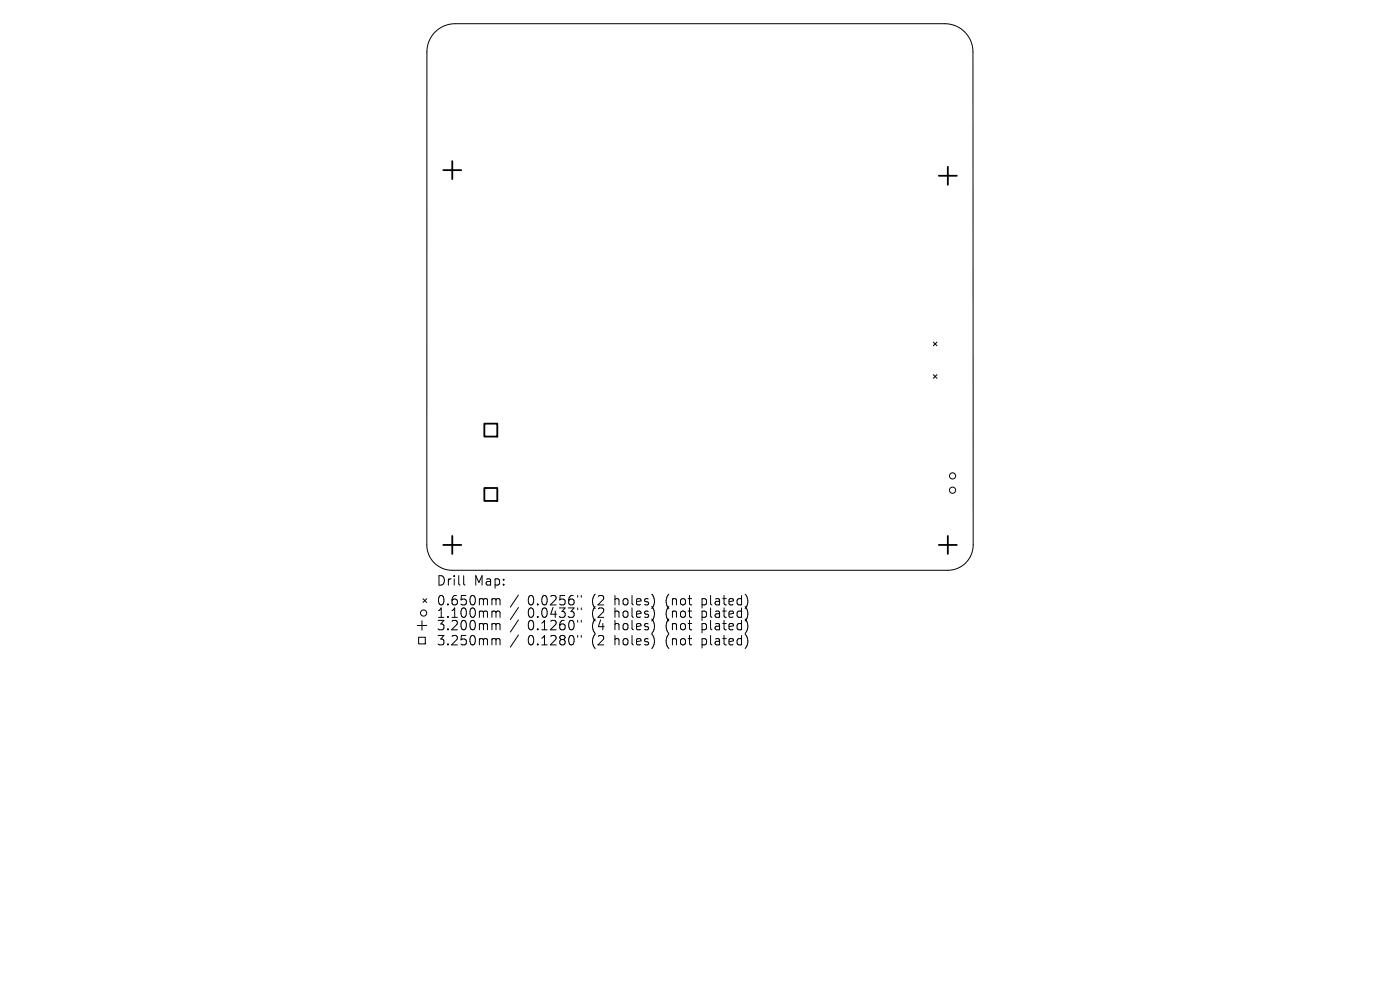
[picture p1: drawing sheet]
<svg xmlns="http://www.w3.org/2000/svg" width="297mm" height="210mm" viewBox="0 0 297 210" stroke-linecap="round" stroke-linejoin="round" font-family="sans-serif">
<defs><g id="words">
<g font-size="2.8">
<text x="92.5" y="124.5">Drill</text>
<text x="100.5" y="124.5">Map:</text>
<text x="92.5" y="128.7">0.650mm</text>
<text x="92.5" y="131.3">1.100mm</text>
<text x="112" y="128.7">0.0256&quot;</text>
<text x="112" y="131.3">0.0433&quot;</text>
<text x="125.7" y="128.7">(2</text>
<text x="125.7" y="131.3">(2</text>
<text x="130.7" y="128.7">holes)</text>
<text x="130.7" y="131.3">holes)</text>
<text x="141.7" y="128.7">(not</text>
<text x="141.7" y="131.3">(not</text>
<text x="149.5" y="128.7">plated)</text>
<text x="149.5" y="131.3">plated)</text>
<text x="92.5" y="134">3.200mm</text>
<text x="92.5" y="137.2">3.250mm</text>
<text x="112" y="134">0.1260&quot;</text>
<text x="112" y="137.2">0.1280&quot;</text>
<text x="125.7" y="134">(4</text>
<text x="125.7" y="137.2">(2</text>
<text x="130.7" y="134">holes)</text>
<text x="130.7" y="137.2">holes)</text>
<text x="141.7" y="134">(not</text>
<text x="141.7" y="137.2">(not</text>
<text x="149.5" y="134">plated)</text>
<text x="149.5" y="137.2">plated)</text>
</g>
</g></defs>
<g fill="none" stroke="#000" stroke-width=".21">
<path d="M92.3 6.8a6 6 0 0 1 4.2-1.8h103.9a6 6 0 0 1 6 6l.1 104.6a5.4 5.4 0 0 1-5.4 5.4h-105.2a5.4 5.4 0 0 1-5.4-5.4l.1-104.6a6 6 0 0 1 1.7-4.2zM198 72.6l.8 .7M198 79.5l.8 .8M198.8 72.6l-.8 .7M198.8 79.5l-.8 .8M88.5 132.7h2M88.8 135.2h1.4v1.4h-1.4zM89.5 131.7v2M89.7 127l.8 .8M90.5 127l-.8 .8M98.4 122.1v1.7l.2 .3M104.6 127h.3l.3 .3"/>
<path d="M104.6 129.6l.5 .1 .1 .2M104.6 132.3l.5 .1 .1 .2M104.6 135.5l.5 .1 .1 .2M105.2 127.3l.3-.3 .5 .1 .1 1.2M105.2 127.3v1M105.2 129.9v1.1M105.2 132.6v1M105.2 135.8v1M105.2 129.9l.3-.3 .5 .1 .1 1.3M105.2 132.6l.3-.3 .5 .1 .1 1.2M105.2 135.8l.3-.3 .5 .1 .1 1.2M110 126.2l-1.7 2.6"/>
<path d="M110 128.9l-1.7 2.5M110 131.5l-1.7 2.6M110 134.7l-1.7 2.6M122.6 126.3v.4M122.6 129v.3M122.6 131.6v.4M122.6 134.8v.4M123.3 126.3v.4M123.3 129v.3M123.3 131.6v.4M123.3 134.8v.4"/>
<circle cx="202.1" cy="104" r=".66"/>
<circle cx="202.1" cy="101" r=".66"/>
<circle cx="89.9" cy="130" r=".66"/>
</g>
<path d="M94 36.1h3.9M95.9 34.2v3.8M199.2 37.3h3.8M201.1 35.4v3.8M94 115.6h3.9M95.9 113.7v3.8M199.2 115.6h3.8M201.1 113.7v3.8" fill="none" stroke="#000" stroke-width=".38"/>
<path d="M102.8 89.9h2.7v2.7h-2.7zM102.8 103.5h2.7v2.8h-2.7z" fill="none" stroke="#000" stroke-width=".39"/>
<use href="#words"/>
</svg>
